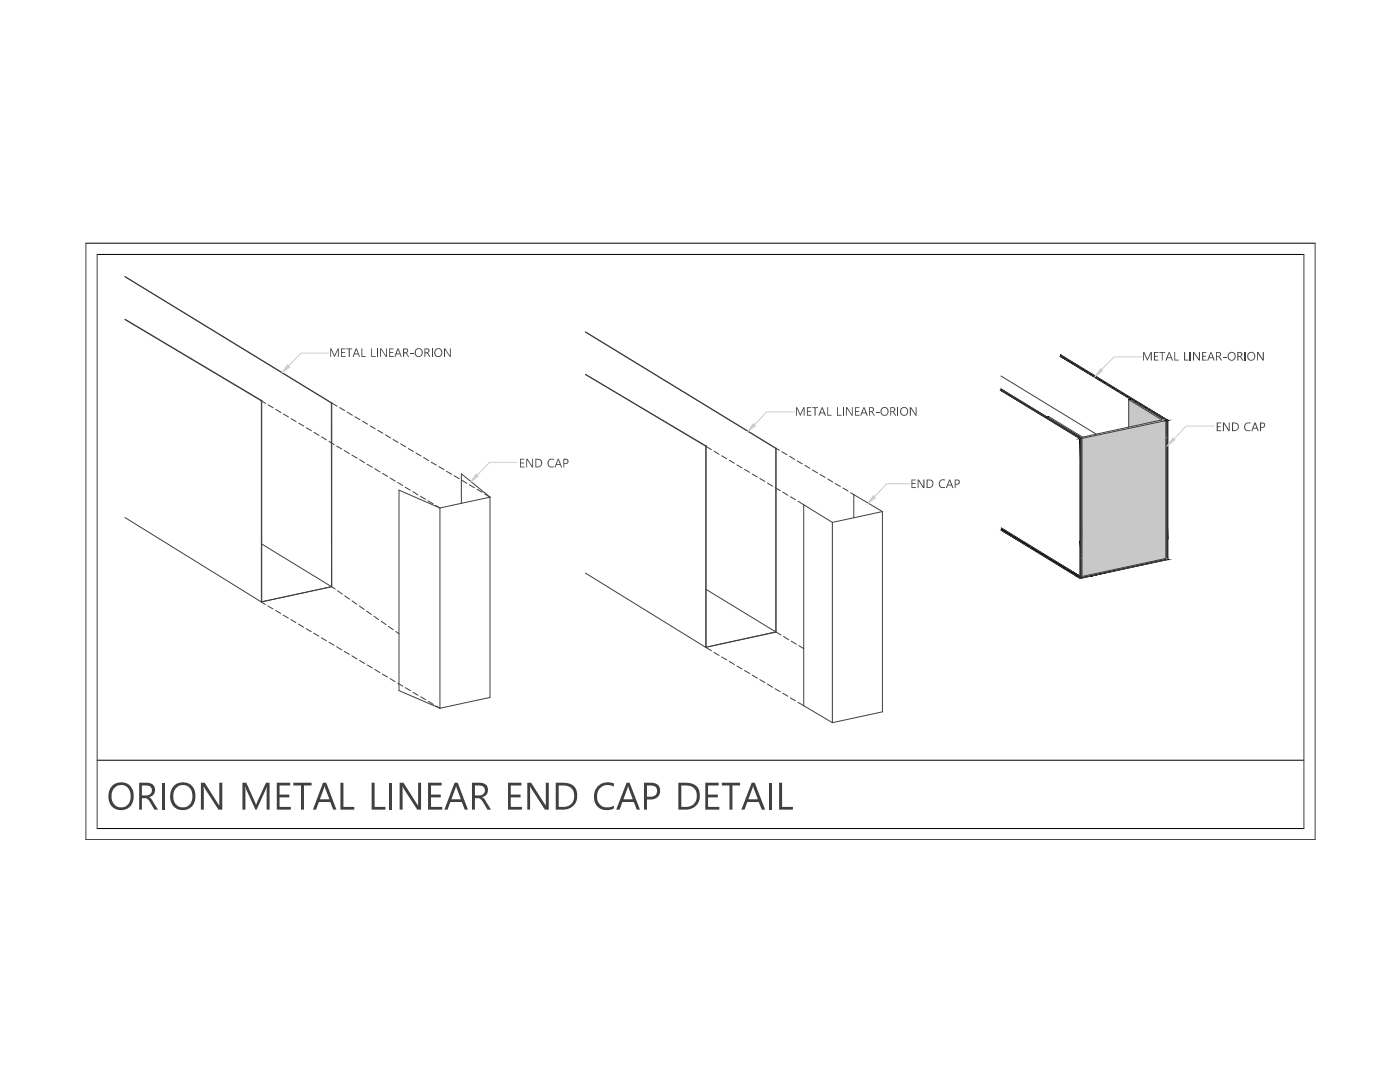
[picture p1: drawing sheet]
<svg xmlns="http://www.w3.org/2000/svg" width="279mm" height="216mm" viewBox="0 0 279 216" stroke-linecap="round" stroke-linejoin="round" font-family="sans-serif">
<!-- layer: text -->
<g fill="#404040">
<path d="M32.3 156.2h.6v5.4h-.6z"/>
<path d="M40.1 156.2h.8l2.9 4.6v-4.6h.6v5.4h-.8l-3-4.7 .1 4.7h-.6z"/>
<path d="M48.4 156.2h.7l2 4.4 2-4.4h.7v5.4h-.6l.1-4.7-2.1 4.7h-.2l-2.1-4.7 .1 4.7h-.6z"/>
<path d="M55.2 156.2h2.7v.5h-2.1v1.9h1.9v.5h-1.9v1.9h2.2v.6h-2.8z"/>
<path d="M58.5 156.2h3.7v.5h-1.5v4.9h-.6v-4.9h-1.6z"/>
<path d="M67.9 156.2h.6v4.8h2.2v.6h-2.8z"/>
<path d="M74.2 156.2h.6v4.8h2.1v.6h-2.7z"/>
<path d="M77.7 156.2h.6v5.4h-.6z"/>
<path d="M79.8 156.2h.7l2.9 4.6v-4.6h.6v5.4h-.7l-3-4.7v4.7h-.5z"/>
<path d="M85.4 156.2h2.7v.5h-2.1v1.9h2v.5h-2v1.9h2.3v.6h-2.9z"/>
<path d="M101.4 156.2h2.7v.5h-2.2v1.9h2v.5h-2v1.9h2.3v.6h-2.8z"/>
<path d="M105.2 156.2h.8l2.9 4.6v-4.6h.6v5.4h-.7l-3-4.7v4.7h-.6z"/>
<path d="M119.3 156.9l.6-.5 .8-.3h1.2l.6 .3v.6l-1-.4h-.6l-.7 .3-.7 .7-.3 .9 .1 1.3 .6 1 .8 .3h.9l.9-.3v.5l-1 .3h-1.1l-.6-.3-.8-.7-.4-.8-.1-1.1 .3-1.2z"/>
<path d="M140.8 156.2h2.6v.5h-2.1v1.9h2v.5h-2v1.9h2.3v.6h-2.8z"/>
<path d="M144.1 156.2h3.6v.5h-1.5v4.9h-.6v-4.9h-1.5z"/>
<path d="M153.5 156.2h.6v5.4h-.6z"/>
<path d="M155.5 156.2h.6v4.8h2.1v.6h-2.7z"/>
<path d="M22.3 156.9l.8-.6 1.3-.2 .9 .2 .9 .7 .4 .9 .1 1.5-.3 .9-.6 .8-1 .5h-1l-.9-.3-.7-.5-.4-.9-.2-1.3 .3-1.1zM23 157.1l-.4 .4-.3 .9v1l.3 .9 .5 .5 .7 .3h.7l.6-.2 .6-.5 .3-.9v-1.2l-.3-.8-.4-.6-.8-.3-1 .1z"/>
<path d="M27.8 156.2h2l.5 .2 .4 .4 .2 .7-.1 .8-.4 .5-.6 .3 .4 .3 1.3 2.2h-.7l-1-1.8a.94 .94 0 0 0-.9-.5h-.6v2.3h-.5zM28.3 156.7v2h.9a1 1 0 0 0 1.1-1 1 1 0 0 0-1.1-1z"/>
<path d="M34.6 156.9l.6-.5 1.2-.3 1.2 .2 .8 .6 .5 1 .1 1.5-.3 .9-.6 .8-1 .5h-.9l-.9-.2-.8-.6-.4-.9-.1-1.3 .2-1.1zM35.3 157l-.4 .5-.3 .9v1.2l.3 .7 .5 .5 .7 .3h.7l.7-.2 .5-.5 .4-.9v-1.2l-.3-.8-.5-.6-.8-.3-.9 .1z"/>
<path d="M64.5 156.2h.6l2 5.4h-.6l-.6-1.6h-2.3l-.5 1.6h-.7zM64.8 156.8l-1 2.7h1.9z"/>
<path d="M90.7 156.2h.7l2 5.4h-.6l-.6-1.6h-2.3l-.6 1.6h-.6zM91 156.8l-.9 2.7h1.9z"/>
<path d="M94.2 156.2h1.7l.7 .2a1.43 1.43 0 0 1 .8 1.5 1.43 1.43 0 0 1-1.2 1.2l.5 .3 1.3 2.2h-.7l-1.1-1.8a.84 .84 0 0 0-.9-.5h-.5v2.3h-.6zM94.8 156.7v2h1a1 1 0 0 0 1-1 1 1 0 0 0-1.1-1z"/>
<path d="M110.9 156.2h1.7l1 .2 .7 .2 .5 .6 .3 .8v1.5l-.5 1.1-.8 .6-1.2 .4h-1.7zM111.5 156.7v4.3h1.2l.8-.2 .5-.3 .5-.9 .1-1-.3-1-.4-.5-.5-.2z"/>
<path d="M125.1 156.2h.5l2.1 5.4h-.6l-.6-1.6h-2.3l-.5 1.6h-.7zM125.3 156.8l-.9 2.7h1.9z"/>
<path d="M128.5 156.2l2.2 .1 .8 .5 .2 .7v.9l-.6 .7-.9 .4h-1.1v2.1h-.6zM129.1 156.7v2.3l1.2-.1a1.11 1.11 0 0 0 .8-1.3 1.11 1.11 0 0 0-1.2-.9z"/>
<path d="M135.4 156.2l2.4 .1 .9 .3 .6 .6 .4 1.1-.1 1.2-.5 1.1-.8 .6-1.2 .4h-1.7zM136 156.7v4.3h1.2l.8-.2 .6-.6 .4-.6 .1-1-.3-1-.5-.5-.5-.2z"/>
<path d="M150 156.2h.6l2.1 5.4h-.7l-.6-1.6h-2.3l-.5 1.6h-.6zM150.3 156.8l-.9 2.7h1.9z"/>
</g>
<!-- layer: HATCH -->
<path d="M17.1 48.5h245.4M19.4 50.8h240.8M52.2 79.9v.1M66.1 80.4h.1M19.4 151.7h240.8M17.1 167.6h245.4M19.4 165.3h240.8" fill="none" stroke="#000" stroke-width=".2"/>
<path d="M17.1 48.5v119.1M19.4 50.8v114.5M260.2 50.8v114.5M262.5 48.5v119.1" fill="none" stroke="#404040" stroke-width=".2"/>
<!-- layer: 0 -->
<g fill="none" stroke="#404040" stroke-width=".2">
<path d="M24.9 55.2l41.2 25.2 .1 36.7-14-8.5M24.9 55.2l41.3 25.2M24.9 63.7l27.3 16.2v40.2M24.9 63.8l27.3 16.2M52.2 80v40.1M52.2 80l.8 .5M53.5 80.8l1 .6M55 81.7l1 .6M56.6 82.6l1 .6M58.1 83.5l1 .6M59.6 84.4l1 .6M61.1 85.4l1 .6"/>
<path d="M62.7 86.2l1 .7M64.2 87.2l1 .6M65.7 88.1l1 .6M66.2 80.4v36.7M66.2 80.4l1.1 .6M67.2 89l1 .6M67.8 81.3l1 .6M68.7 89.9l1 .6M69.3 82.2l1 .7M70.2 90.8l1 .6M70.8 83.2l1 .5M71.8 91.7l1 .6"/>
<path d="M72.3 84l1.1 .6M73.3 92.6l1 .6M73.9 85l1 .6M74.8 93.5l1 .7M75.4 85.9l1 .6M76.3 94.5l1 .6M76.9 86.8l1 .6M77.9 95.4l1 .6M78.4 87.7l1.1 .6M79.4 96.3l.9 .6M80 88.6l1 .6M80.9 97.2l1 .6"/>
<path d="M81.5 89.5l1 .6M82.4 98.1l1 .6M83 90.4l1 .6M83.9 99l1 .6M84.5 91.3l1.1 .6M85.4 99.9l1 .7M86.1 92.2l1 .6M87.6 93.1l1 .6M89.1 94l1 .6M90.6 94.9l1.1 .6M92.2 95.8l1 .6M93.7 96.7l1 .6"/>
<path d="M95.2 97.6l1 .6M96.7 98.6l1.1 .6M97.8 99.2v40l-10 2.1M97.8 99.2l-10 2.2M97.8 99.2l-5.7-4.7v5.9M24.9 103.3l27.3 16.8M66.2 117.1l-14 3M66.2 117.1l.7 .4M67.4 117.9l.9 .6M68.8 118.9l1 .7M70.3 119.9l.9 .7M87 100.9l.8 .5"/>
<path d="M87.8 101.4v39.9M87.8 101.4l-8.2-3.6v40l8.2 3.5M52.2 120.1l.8 .5M53.5 120.9l1 .6M55 121.8l1 .6M56.5 122.7l1 .6M58 123.6l1.1 .6M59.6 124.5l1 .7M61.1 125.4l1 .6M62.6 126.3l1 .6M64.1 127.3l1.1 .6M65.7 128.2l1 .5"/>
<path d="M67.2 129l1 .7M68.7 130l1 .6M70.2 130.9l1 .6M71.7 120.9l1 .7M71.8 131.8l1 .6M73.2 121.9l.9 .7M73.3 132.7l1 .6M74.6 123l1 .6M74.8 133.6l1 .6M76.1 124l.9 .6M76.3 134.5l1 .6M77.5 125l1 .7"/>
<path d="M77.9 135.4l1 .6M79 126l.6 .5M79.4 136.3l1 .6M80.9 137.2l1 .6M82.4 138.1l1 .6M83.9 139l1.1 .6M85.5 139.9l1 .7M87 140.9l.8 .4"/>
</g>
<!-- layer: text -->
<g fill="#404040">
<path d="M65.9 69.5h.2l.7 1.4 .6-1.4h.2v1.7h-.2v-1.5l-.6 1.5-.7-1.5v1.5h-.2z"/>
<path d="M68.1 69.5h.8v.2h-.7v.5h.7v.2h-.7v.6h.8v.2h-.9z"/>
<path d="M69.1 69.5h1.2v.2h-.5v1.5h-.2v-1.5h-.5z"/>
<path d="M72.1 69.5h.2v1.5h.7v.2h-.9z"/>
<path d="M74.1 69.5h.2v1.5h.7v.2h-.9z"/>
<path d="M75.2 69.5h.2v1.7h-.2z"/>
<path d="M75.9 69.5h.2l.9 1.5v-1.5h.2v1.7h-.2l-.9-1.5-.1 1.5h-.1z"/>
<path d="M77.7 69.5h.8v.2h-.6v.5h.6v.2h-.6v.6h.7v.2h-.9z"/>
<path d="M81.8 70.5h.7v.1h-.7z"/>
<path d="M86.1 69.5h.2v1.7h-.2z"/>
<path d="M88.6 69.5h.3l.9 1.5v-1.5h.2v1.7h-.3l-.9-1.5v1.5h-.2z"/>
<path d="M71 69.5h.2l.6 1.7h-.1l-.2-.5h-.8l-.1 .5h-.2zM71.1 69.7l-.3 .8h.6z"/>
<path d="M79.3 69.5h.2l.7 1.7h-.2l-.2-.5h-.7l-.2 .5h-.2zM79.4 69.7l-.2 .8h.6z"/>
<path d="M80.4 69.5h.8l.2 .2v.5l-.3 .2 .6 .8h-.3l-.4-.7h-.4v.7h-.2zM80.6 69.7v.6h.4a.3 .3 0 0 0 .3-.4 .3 .3 0 0 0-.4-.2z"/>
<path d="M83 69.7l.4-.2h.4l.4 .2 .2 .8-.3 .5-.3 .2h-.5l-.4-.3-.1-.8zM83.2 69.7l-.2 .4v.5l.2 .4h.6l.4-.4-.1-.6-.4-.3z"/>
<path d="M84.7 69.5h.7l.3 .2-.1 .5-.3 .2 .6 .8h-.2l-.5-.7h-.3v.7h-.2zM84.9 69.7v.6h.3a.3 .3 0 0 0 .3-.3 .3 .3 0 0 0-.3-.3z"/>
<path d="M86.9 69.7l.2-.2h.6l.4 .2 .2 .4v.5l-.4 .5-.7 .1-.4-.2-.1-.8zM87.1 69.7l-.2 .5v.5l.3 .3h.6l.3-.3-.1-.8-.3-.2z"/>
</g>
<!-- layer: HATCH -->
<path d="M57.4 72.8l.4 .5-1.5 1z" fill="#ccc" stroke="#ccc" stroke-width=".2"/>
<path d="M65.6 70.5h-5.5l-2.5 2.5" fill="none" stroke="#ccc" stroke-width=".2"/>
<!-- layer: text -->
<g fill="#404040">
<path d="M103.8 91.5h.8v.2h-.6v.6h.6v.2h-.6v.6h.7v.2h-.9z"/>
<path d="M105 91.5h.3l.9 1.5v-1.5h.2v1.8h-.2l-1-1.5v1.5h-.2z"/>
<path d="M109.4 91.8l.5-.3 .6 .1v.2h-.8l-.2 .4v.5l.2 .3h.8v.2l-.7 .1-.4-.3-.1-.8z"/>
<path d="M106.8 91.5l.9 .1 .4 .3 .1 .8-.5 .5-.9 .1zM107 91.7v1.4l.7-.1 .3-.4-.1-.6-.3-.2z"/>
<path d="M111.3 91.5h.2l.7 1.8h-.2l-.2-.5h-.8l-.1 .5h-.2zM111.4 91.8l-.3 .8h.6z"/>
<path d="M112.4 91.5l.8 .1 .3 .3v.3l-.3 .3-.6 .1v.7h-.2zM112.6 91.8v.6h.4a.33 .33 0 0 0 .2-.4 .33 .33 0 0 0-.3-.2z"/>
</g>
<!-- layer: HATCH -->
<path d="M95 94.6l.4 .5-1.4 1z" fill="#ccc" stroke="#ccc" stroke-width=".2"/>
<path d="M103.3 92.3h-5.6l-2.5 2.5" fill="none" stroke="#ccc" stroke-width=".2"/>
<!-- layer: 0 -->
<g fill="none" stroke="#404040" stroke-width=".2">
<path d="M116.8 74.7l24.1 14.3v40.1l13.9-3M116.8 66.2l38.1 23.3M116.8 74.7l24 14.3M116.8 66.3l38 23.2v36.6M140.8 89v40.2M140.8 89l1.2 .7M142.5 90l1 .6M144 90.9l1 .6M145.5 91.8l1.1 .6M147.1 92.8l1 .6M148.6 93.7l1 .5M150.1 94.6l1 .6"/>
<path d="M151.6 95.5l1.1 .6M153.2 96.4l1 .6M154.7 97.3l1 .6M154.9 89.5v36.6M154.9 89.5l.6 .3M156 90.1l1.1 .6M156.2 98.2l1 .6M157.6 91l1 .7M157.7 99.1l1.1 .6M159.1 92l1 .6M160.6 92.9l1 .5M162.1 93.8l1.1 .6"/>
<path d="M163.7 94.7l1 .6M165.2 95.6l1 .6M166.7 96.5l1 .6M168.2 97.4l1 .6M169.8 98.3l.6 .4M170.4 98.7l5.7 3.4M170.4 98.7v4.6M116.8 114.4l24 14.8M140.9 117.6l13.9 8.5M159.3 100l1.1 .7M160.4 100.7v40.1M160.4 100.7l5.7 3.5"/>
<path d="M166.1 104.2v40M176.1 102.1v39.9l-10 2.2M176.1 102.1l-10 2.1M140.8 129.2l1.2 .7M142.5 130.2l1 .6M144 131.1l1 .6M145.5 132l1.1 .6M147.1 132.9l1 .6M148.6 133.8l1 .6M150.1 134.7l1 .6M151.6 135.6l1.1 .6M153.2 136.5l1 .6"/>
<path d="M154.7 137.4l1 .6M154.9 126.1l-14.1 3.1M154.9 126.1l1 .6M156.2 138.3l1 .6M156.4 127l1 .6M157.7 139.2l1.1 .6M157.9 127.9l1 .6M159.4 128.8l1 .6M159.3 140.1l6.8 4.1"/>
</g>
<!-- layer: HATCH -->
<path d="M140.9 89h-.1M154.8 89.5h.1" fill="none" stroke="#000" stroke-width=".2"/>
<!-- layer: text -->
<g fill="#404040">
<path d="M158.9 81.3h.2l.6 1.3 .7-1.3h.2v1.6h-.2v-1.4l-.6 1.4-.8-1.4v1.4h-.1z"/>
<path d="M161 81.3h.9v.1h-.7v.6h.6v.2h-.6v.6h.7v.1h-.9z"/>
<path d="M162.1 81.3h1.1v.1h-.4v1.5h-.2v-1.5h-.5z"/>
<path d="M165.1 81.3h.2v1.5h.6v.1h-.8z"/>
<path d="M167 81.3h.2v1.5h.7v.1h-.9z"/>
<path d="M168.2 81.3h.2v1.6h-.2z"/>
<path d="M168.8 81.3h.3l.9 1.4v-1.4h.2v1.6h-.2l-1-1.4v1.4h-.2z"/>
<path d="M170.6 81.3h.9v.1h-.7v.6h.7v.2h-.7v.6h.7v.1h-.9z"/>
<path d="M174.8 82.2h.7v.2h-.7z"/>
<path d="M179.1 81.3h.2v1.6h-.2z"/>
<path d="M181.6 81.3h.2l1 1.4v-1.4h.1v1.6h-.2l-.9-1.4v1.4h-.2z"/>
<path d="M164 81.3h.2l.6 1.6h-.2l-.2-.4h-.7l-.2 .4h-.2zM164.1 81.5l-.3 .8h.6z"/>
<path d="M172.3 81.3h.2l.7 1.6h-.2l-.2-.4h-.8l-.1 .4h-.2zM172.4 81.5l-.3 .8h.6z"/>
<path d="M173.4 81.3h.7l.3 .1v.5l-.3 .3 .5 .7h-.2l-.5-.7h-.3v.7h-.2zM173.6 81.4v.7l.5-.1a.29 .29 0 0 0 .1-.4 .29 .29 0 0 0-.3-.2z"/>
<path d="M175.9 81.5l.5-.3 .5 .1 .3 .2 .1 .8-.3 .6-.6 .1-.5-.4-.2-.2zM176.2 81.5l-.3 .3 .1 .7 .3 .3h.5l.3-.4v-.7l-.4-.3z"/>
<path d="M177.7 81.3h.7l.2 .1v.5l-.3 .3 .6 .7h-.3l-.5-.7h-.3v.7h-.1zM177.8 81.4v.7h.4l.3-.3a.28 .28 0 0 0-.1-.3 .28 .28 0 0 0-.3-.1z"/>
<path d="M179.8 81.5l.5-.3 .5 .1 .3 .2 .1 .9-.3 .5-.6 .1-.5-.3-.2-.5zM180 81.5l-.2 .4 .1 .6 .3 .3 .6-.1 .3-.5-.2-.6-.3-.2z"/>
</g>
<!-- layer: HATCH -->
<path d="M150.3 84.6l.4 .4-1.4 1z" fill="#ccc" stroke="#ccc" stroke-width=".2"/>
<path d="M158.6 82.2h-5.6l-2.5 2.6" fill="none" stroke="#ccc" stroke-width=".2"/>
<!-- layer: text -->
<g fill="#404040">
<path d="M181.9 95.7h.9v.2h-.7v.5h.6v.2h-.6v.6h.7v.2h-.9z"/>
<path d="M183.1 95.7h.3l.9 1.4v-1.4h.2v1.7h-.3l-.9-1.5v1.5h-.2z"/>
<path d="M187.5 96l.5-.4 .6 .1v.2h-.8l-.3 .5 .1 .4 .2 .3h.8v.2l-.7 .1-.3-.2-.2-.4z"/>
<path d="M184.9 95.7h.8l.5 .3 .1 .5-.3 .7-.5 .2h-.6zM185.1 95.9v1.3l.7-.1 .3-.4-.1-.6-.3-.2z"/>
<path d="M189.4 95.7h.2l.7 1.7h-.2l-.2-.5h-.8l-.1 .5h-.2zM189.5 95.9l-.3 .8h.6z"/>
<path d="M190.5 95.7h.8l.3 .4-.3 .5-.6 .1v.7h-.2zM190.7 95.9v.6l.6-.1a.34 .34 0 0 0 0-.4 .34 .34 0 0 0-.3-.1z"/>
</g>
<!-- layer: HATCH -->
<path d="M174.3 98.9l.4 .4-1.4 1.1z" fill="#ccc" stroke="#ccc" stroke-width=".2"/>
<path d="M181.6 96.5h-4.6l-2.5 2.6" fill="none" stroke="#ccc" stroke-width=".2"/>
<g fill="#000" stroke="#000" stroke-width=".2">
<path d="M199.8 77.6l.4 .3h-.4zM199.8 77.9h.4l15.7 9.6zM211.7 70.8l.5 .3h-.5zM211.7 71.1h.5l20.8 12.8zM199.9 105.4l.7 .4h-.7zM199.9 105.8h.7l15 9.2zM215.6 115h1.7l-1.7 .4z"/>
<path d="M199.8 77.9l15.6 9.6h.5zM215.4 87.5h.5zM215.6 87.6l.3-.1z"/>
<path d="M211.7 71.1l20.8 12.8h.5zM232.5 83.9h.5zM232.7 84l.3-.1z"/>
<path d="M215.6 87.6l.3 20.4v-20.4zM215.6 87.6l.3 20.4h-.3z"/>
<path d="M232.7 84l.3 23.6v-23.6zM232.7 84l.3 23.6h-.3z"/>
<path d="M199.9 105.8l14.9 9.2h.8zM214.8 115h.8v.4z"/>
<path d="M215.6 108l.3 7v-7zM215.6 108l.3 7h-.3z"/>
<path d="M232.7 107.6l.3 3.8v-3.8zM232.7 107.6l.3 3.8h-.3z"/>
<path d="M232.7 111.4l.3 .2v-.2zM231.6 111.6l1.1-.2 .3 .2z"/>
<path d="M217.3 115l15.7-3.4h-1.4zM215.9 115l15.7-3.4-14.3 3.4z"/>
</g>
<!-- layer: 0 -->
<path d="M199.8 77.9l15.8 9.7v27.8M199.8 77.6l16.1 9.9M199.8 75l19 11.6M211.7 71.1l21 12.9v27.4l-16.8 3.6v-27.5M211.7 70.8l21.3 13.1v27.7l-17.4 3.8M209.3 83.1l6.7 4.1 15.9-3.4-6.6-4.1v5.5M232.3 84l-16.4 3.5M199.9 105.8l15.7 9.6M199.9 105.4l15.7 9.6M215.6 114.5h.1" fill="none" stroke="#404040" stroke-width=".2"/>
<!-- layer: HATCH -->
<g fill="#c7c8ca" stroke="#c7c8ca" stroke-width=".2">
<path d="M225.3 79.7l6.6 4.1h-6.6z"/>
<path d="M232.3 84h.4z"/>
<path d="M225.3 83.8h6.6l-1 .2z"/>
<path d="M215.9 87.5h16.8v23.9z"/>
<path d="M225.3 83.8v.2h5.6zM225.3 84h5.6l-5.6 1.2z"/>
<path d="M232.3 84l.4 3.5v-3.5zM215.9 87.5l16.4-3.5 .4 3.5z"/>
<path d="M215.9 87.5v23.9h16.8zM215.9 111.4h16.8l-16.8 3.6z"/>
</g>
<path d="M225.6 79.6l-.3 .1M209.3 83.1l-.4 .1M215.9 87.5l-.3 .1M233 83.9l-.7 .1" fill="none" stroke="#000" stroke-width=".2"/>
<!-- layer: text -->
<g fill="#404040">
<path d="M228.1 70.2h.3l.6 1.4 .6-1.4h.3v1.7h-.2v-1.4l-.7 1.4-.7-1.4v1.4h-.2z"/>
<path d="M230.3 70.2h.9v.2h-.7v.6h.6v.2h-.6v.6h.7v.1h-.9z"/>
<path d="M231.4 70.2h1.1v.2h-.5v1.5h-.1v-1.5h-.5z"/>
<path d="M234.4 70.2h.1v1.6h.7v.1h-.8z"/>
<path d="M236.3 70.2h.2v1.6h.7v.1h-.9z"/>
<path d="M237.4 70.2h.3v1.7h-.3z"/>
<path d="M238.1 70.2h.2l1 1.5v-1.5h.2v1.7h-.3l-.9-1.4v1.4h-.2z"/>
<path d="M239.9 70.2h.8v.2h-.6v.6h.6v.2h-.6v.6h.7v.1h-.9z"/>
<path d="M244.1 71.2h.6v.1h-.6z"/>
<path d="M248.4 70.2h.2v1.7h-.2z"/>
<path d="M250.9 70.2h.2l1 1.5-.1-1.5h.2v1.7h-.2l-1-1.4v1.4h-.1z"/>
<path d="M233.3 70.2h.1l.7 1.7h-.2l-.2-.4h-.7l-.2 .4h-.2zM233.3 70.5l-.3 .8h.6z"/>
<path d="M241.6 70.2h.2l.6 1.7h-.2l-.1-.4h-.8l-.2 .4h-.2zM241.7 70.5l-.3 .8h.6z"/>
<path d="M242.7 70.2h.7l.3 .4a.43 .43 0 0 1-.4 .5l.6 .8h-.2l-.5-.7h-.3v.7h-.2zM242.9 70.4v.6l.5-.1a.31 .31 0 0 0 .1-.3 .31 .31 0 0 0-.3-.2z"/>
<path d="M245.2 70.5l.5-.3 .7 .2 .2 .4v.5l-.4 .6-.5 .1-.5-.3-.2-.5zM245.5 70.5l-.3 .4v.5l.3 .4h.5l.4-.4-.1-.7-.4-.3z"/>
<path d="M246.9 70.2h.7l.3 .3v.5l-.3 .2 .6 .7h-.3l-.5-.7h-.3v.7h-.2zM247.1 70.4v.6h.4l.2-.1a.33 .33 0 0 0-.3-.5z"/>
<path d="M249.1 70.5l.3-.3h.5l.5 .3 .1 .7-.3 .6-.6 .2-.5-.2-.2-.5v-.5zM249.3 70.5l-.2 .3v.6l.4 .4h.5l.3-.3v-.7l-.3-.4z"/>
</g>
<!-- layer: HATCH -->
<path d="M219.6 73.6l.4 .4-1.4 1.1z" fill="#ccc" stroke="#ccc" stroke-width=".2"/>
<path d="M227.9 71.2h-5.6l-2.5 2.6" fill="none" stroke="#ccc" stroke-width=".2"/>
<!-- layer: text -->
<g fill="#404040">
<path d="M242.8 84.3h.9v.2h-.7v.6h.6v.1h-.6v.7h.8v.1h-1z"/>
<path d="M244.1 84.3h.2l.9 1.5v-1.5h.2v1.7h-.2l-.9-1.4v1.4h-.2z"/>
<path d="M248.5 84.5l.4-.2h.7v.3l-.8-.1-.3 .5 .2 .7 .2 .2 .7-.1-.1 .2h-.7l-.4-.3-.1-.6z"/>
<path d="M245.9 84.3h.8l.5 .4v.7l-.3 .5-1 .1zM246.1 84.5v1.4l.5-.1 .4-.4v-.5l-.4-.4z"/>
<path d="M250.4 84.3h.2l.6 1.7h-.2l-.2-.5h-.7l-.2 .5h-.2zM250.4 84.5l-.3 .9h.6z"/>
<path d="M251.5 84.3h.7l.3 .3-.2 .6-.6 .2v.6h-.2zM251.7 84.5v.7h.2a.35 .35 0 0 0 .4-.3 .35 .35 0 0 0-.4-.4z"/>
</g>
<!-- layer: HATCH -->
<path d="M234.1 87.4l.4 .4-1.5 1.1z" fill="#ccc" stroke="#ccc" stroke-width=".2"/>
<path d="M242.3 85h-5.6l-2.4 2.6" fill="none" stroke="#ccc" stroke-width=".2"/>
</svg>
